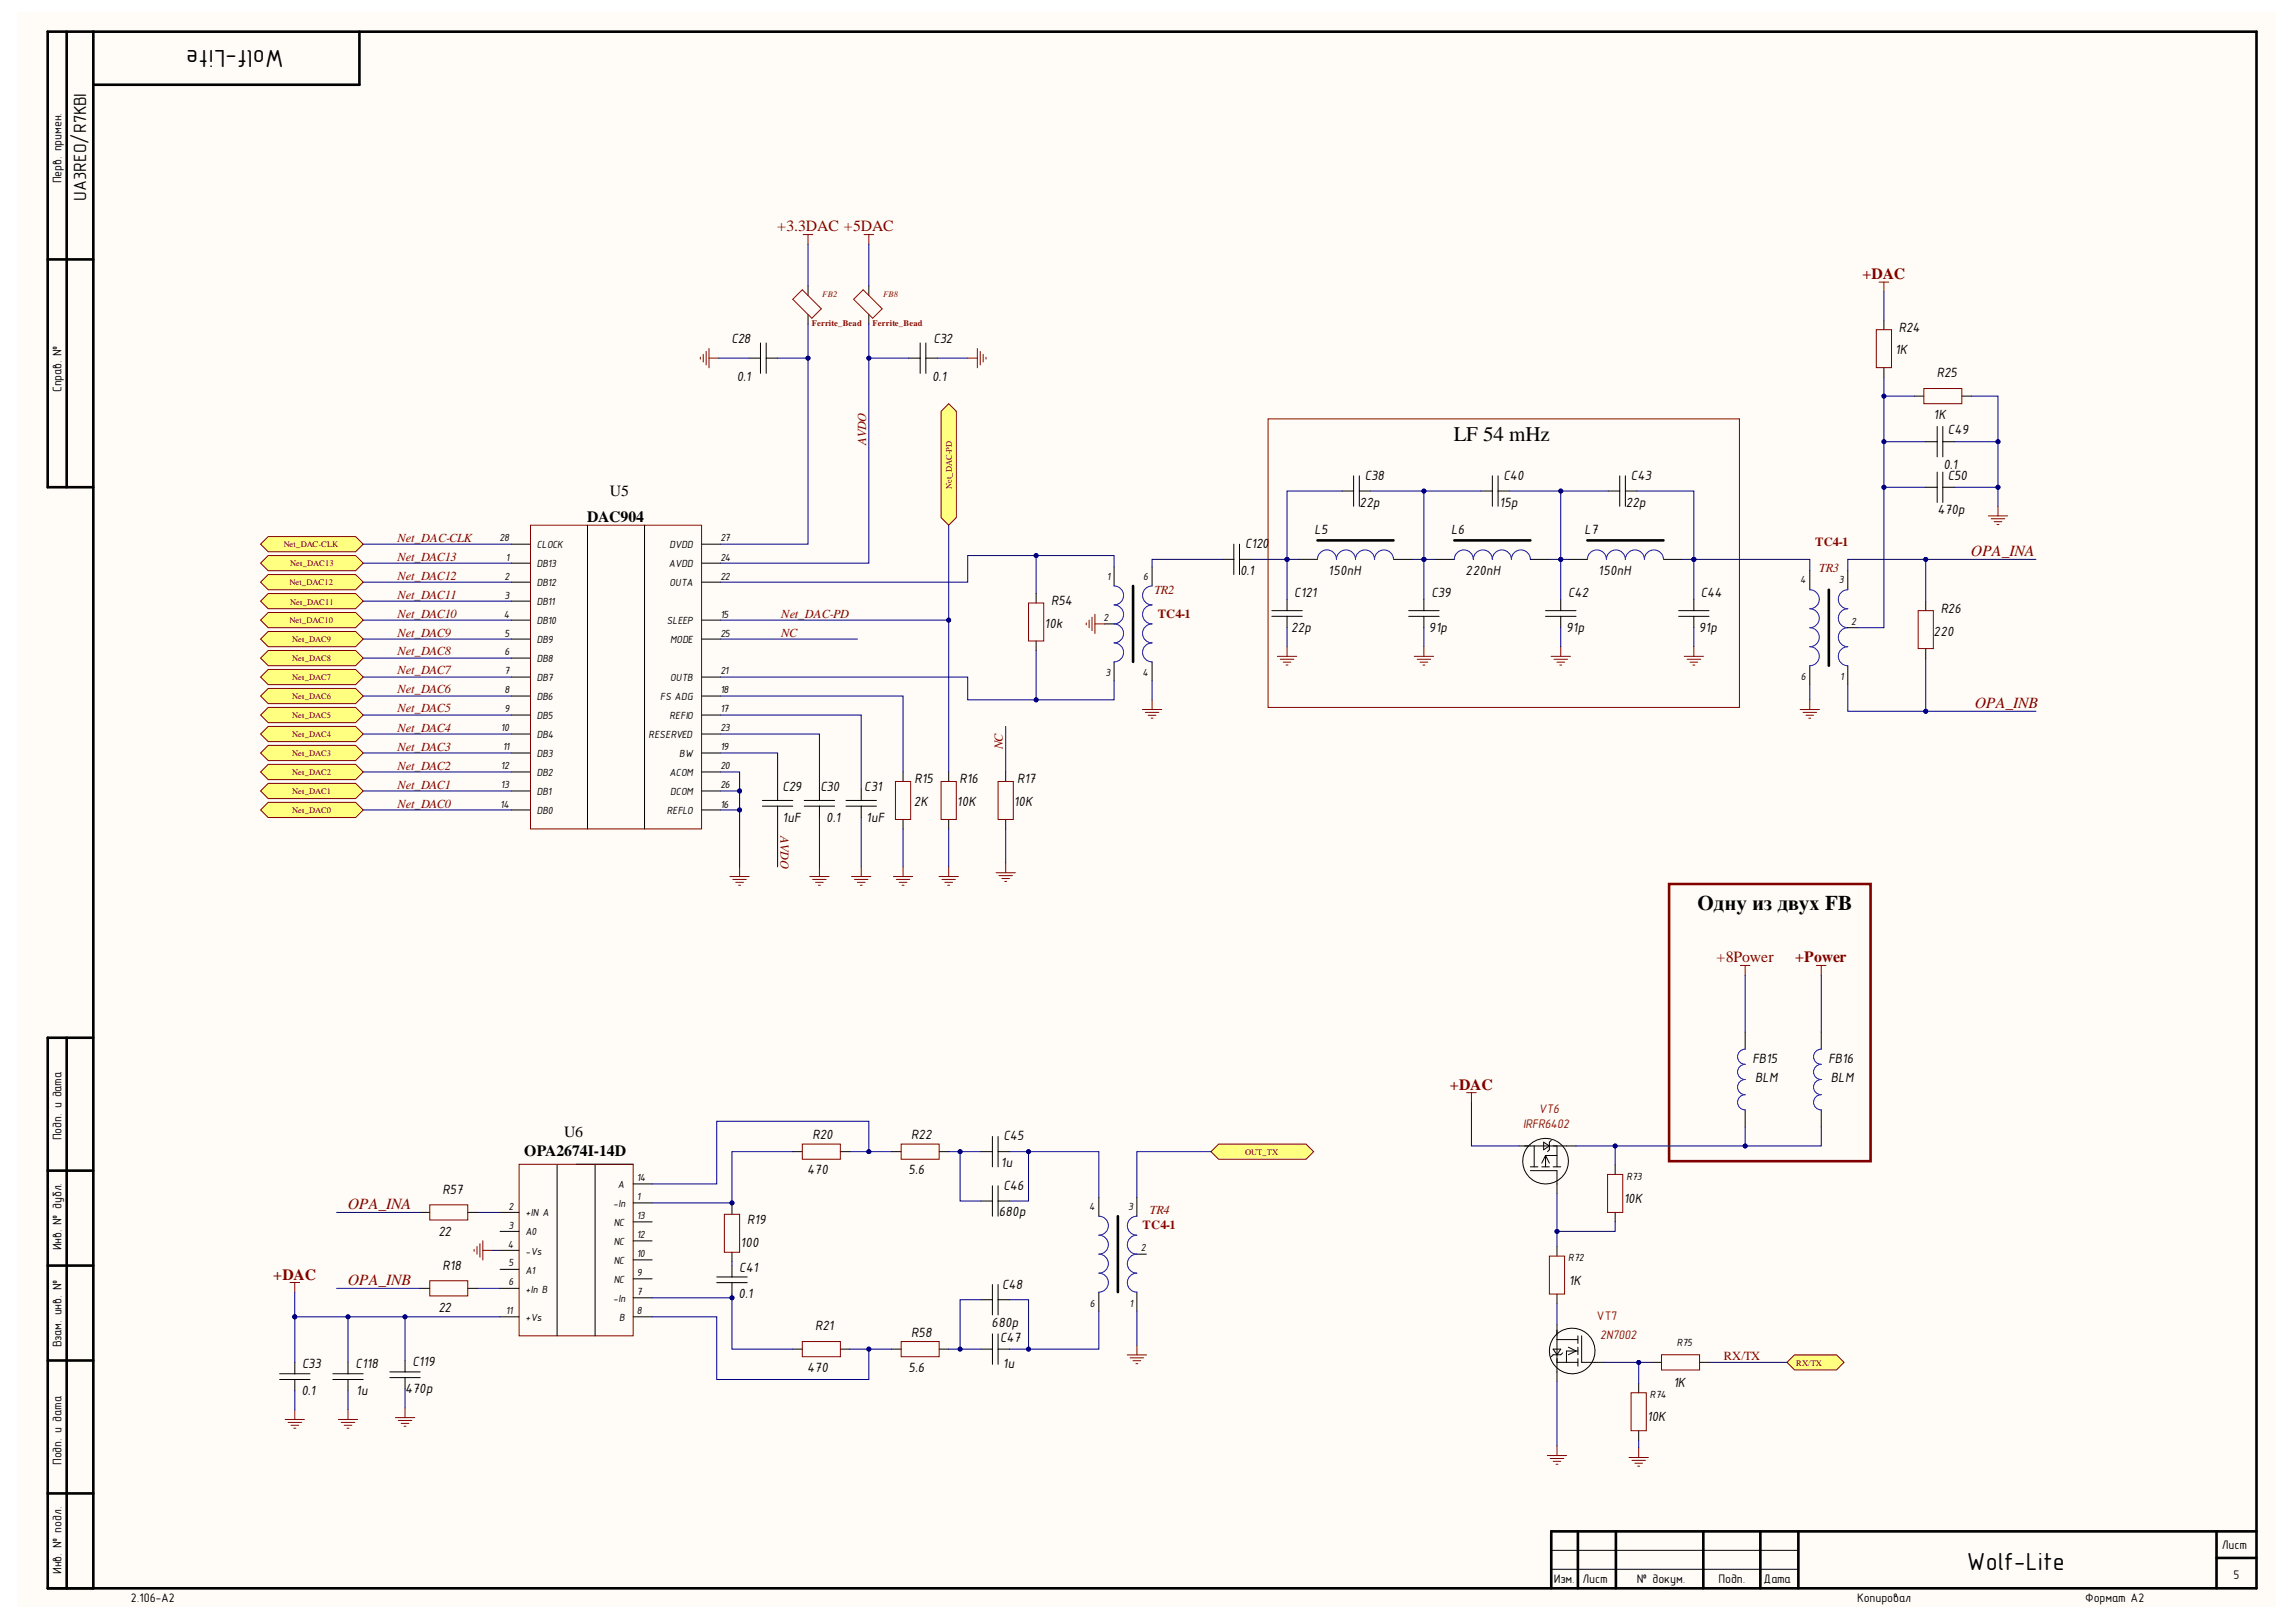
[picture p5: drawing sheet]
<svg xmlns="http://www.w3.org/2000/svg" width="297mm" height="210mm" viewBox="0 0 297 210" stroke-linecap="round" stroke-linejoin="round" font-family="sans-serif">
<defs><g id="words">
<g font-size="3.2">
<text x="36.7" y="6.4" transform="rotate(-180 36.7 6.4)">Wolf-Lite</text>
<text x="254.5" y="203.2">Wolf-Lite</text>
</g>
<g font-size="2.7">
<text x="188.1" y="57.1">LF 54 mHz</text>
<text x="219.6" y="117.8">Одну из двух FB</text>
</g>
<text font-size="2.3" x="11.2" y="26" transform="rotate(-90 11.2 26)">UA3REO/R7KBI</text>
<g font-size="2" fill="#800000">
<text x="100.6" y="29.9">+3.3DAC +5DAC</text>
<text x="240.9" y="36.1">+DAC</text>
<text x="255" y="72">OPA_INA</text>
<text x="255.5" y="91.6">OPA_INB</text>
<text x="222.1" y="124.5">+8Power</text>
<text x="232.2" y="124.5">+Power</text>
<text x="187.6" y="141">+DAC</text>
<text x="45" y="156.5">OPA_INA</text>
<text x="35.3" y="165.6">+DAC</text>
<text x="45" y="166.3">OPA_INB</text>
</g>
<g font-size="2">
<text x="78.9" y="64.1">U5</text>
<text x="75.9" y="67.6">DAC904</text>
<text x="67.8" y="149.6">OPA2674I-14D</text>
<text x="73" y="147.2">U6</text>
</g>
<g font-size="1.9">
<text x="94.6" y="44.4">C28</text>
<text x="120.8" y="44.4">C32</text>
<text x="245.2" y="45.9">1K</text>
<text x="245.7" y="42.9">R24</text>
<text x="95.3" y="49.3">0.1</text>
<text x="120.6" y="49.3">0.1</text>
<text x="250.6" y="48.8">R25</text>
<text x="250.2" y="54.2">1K</text>
<text x="252" y="56.2">C49</text>
<text x="175.9" y="65.6">22p</text>
<text x="176.6" y="62.1">C38</text>
<text x="194" y="65.6">15p</text>
<text x="194.5" y="62.1">C40</text>
<text x="210.3" y="65.6">22p</text>
<text x="211" y="62.1">C43</text>
<text x="251.4" y="60.7">0.1</text>
<text x="252" y="62.1">C50</text>
<text x="161.1" y="71">C120</text>
<text x="170.1" y="69.1">L5</text>
<text x="187.7" y="69.1">L6</text>
<text x="205" y="69.1">L7</text>
<text x="250.7" y="66.5">470p</text>
<text x="160.4" y="74.4">0.1</text>
<text x="167.4" y="77.3">C121</text>
<text x="171.8" y="74.4">150nH</text>
<text x="185.2" y="77.3">C39</text>
<text x="189.6" y="74.4">220nH</text>
<text x="202.9" y="77.3">C42</text>
<text x="206.8" y="74.4">150nH</text>
<text x="220" y="77.3">C44</text>
<text x="135.1" y="81.3">10k</text>
<text x="136" y="78.3">R54</text>
<text x="167" y="81.8">22p</text>
<text x="184.9" y="81.8">91p</text>
<text x="202.6" y="81.8">91p</text>
<text x="219.8" y="81.8">91p</text>
<text x="250.2" y="82.3">220</text>
<text x="251.1" y="79.3">R26</text>
<text x="118.3" y="101.4">R15</text>
<text x="124.1" y="101.4">R16</text>
<text x="131.6" y="101.4">R17</text>
<text x="101.2" y="102.4">C29</text>
<text x="101.2" y="106.4">1uF</text>
<text x="106.1" y="102.4">C30</text>
<text x="106.9" y="106.4">0.1</text>
<text x="111.8" y="102.4">C31</text>
<text x="112.1" y="106.4">1uF</text>
<text x="118.2" y="104.3">2K</text>
<text x="123.8" y="104.3">10K</text>
<text x="131.2" y="104.3">10K</text>
<text x="226.7" y="137.5">FB15</text>
<text x="236.5" y="137.5">FB16</text>
<text x="227.1" y="140">BLM</text>
<text x="236.9" y="140">BLM</text>
<text x="105.1" y="147.4">R20</text>
<text x="117.9" y="147.4">R22</text>
<text x="129.8" y="147.6">C45</text>
<text x="57.3" y="154.5">R57</text>
<text x="104.4" y="152">470</text>
<text x="117.5" y="152">5.6</text>
<text x="129.5" y="151.1">1u</text>
<text x="129.8" y="154">C46</text>
<text x="210.1" y="155.7">10K</text>
<text x="56.7" y="159.9">22</text>
<text x="95.8" y="161.4">100</text>
<text x="96.7" y="158.4">R19</text>
<text x="129.2" y="157.4">680p</text>
<text x="57.3" y="164.3">R18</text>
<text x="95.6" y="167.9">0.1</text>
<text x="95.6" y="164.6">C41</text>
<text x="129.6" y="166.8">C48</text>
<text x="203" y="166.3">1K</text>
<text x="56.7" y="169.7">22</text>
<text x="105.5" y="172.2">R21</text>
<text x="117.9" y="173">R58</text>
<text x="128.3" y="171.7">680p</text>
<text x="129.4" y="173.6">C47</text>
<text x="39.1" y="177.1">C33</text>
<text x="46" y="177.1">C118</text>
<text x="53.4" y="176.8">C119</text>
<text x="104.4" y="177.6">470</text>
<text x="117.5" y="177.6">5.6</text>
<text x="129.7" y="177.1">1u</text>
<text x="216.5" y="179.5">1K</text>
<text x="39" y="180.5">0.1</text>
<text x="46.1" y="180.5">1u</text>
<text x="52.4" y="180.3">470p</text>
<text x="213.1" y="183.9">10K</text>
</g>
<g font-size="1.6">
<text x="7.9" y="23.7" transform="rotate(-90 7.9 23.7)">Перв. примен.</text>
<text x="7.9" y="50.8" transform="rotate(-90 7.9 50.8)">Справ. №</text>
<text x="7.9" y="147.6" transform="rotate(-90 7.9 147.6)">Подп. и дата</text>
<text x="7.9" y="161.8" transform="rotate(-90 7.9 161.8)">Инв. № дубл.</text>
<text x="7.9" y="174.4" transform="rotate(-90 7.9 174.4)">Взам. инв. №</text>
<text x="7.9" y="189.6" transform="rotate(-90 7.9 189.6)">Подп. и дата</text>
<text x="7.9" y="203.7" transform="rotate(-90 7.9 203.7)">Инв. № подл.</text>
<text x="287.4" y="200.5">Лист</text>
<text x="16.9" y="207.3">2.106-A2</text>
<text x="201" y="204.9">Изм.</text>
<text x="204.7" y="204.9">Лист</text>
<text x="211.8" y="204.9">№ докум.</text>
<text x="222.3" y="204.9">Подп.</text>
<text x="228.2" y="204.9">Дата</text>
<text x="240.3" y="207.3">Копировал</text>
<text x="269.8" y="207.3">Формат А2</text>
<text x="289" y="204.4">5</text>
</g>
<g font-size="1.6" fill="#800000">
<text x="112.1" y="57.6" transform="rotate(-90 112.1 57.6)">AVDO</text>
<text x="51.4" y="70.1">Net_DAC-CLK</text>
<text x="51.4" y="77.5">Net_DAC11</text>
<text x="51.4" y="75">Net_DAC12</text>
<text x="51.4" y="72.6">Net_DAC13</text>
<text x="51.4" y="82.4">Net_DAC9</text>
<text x="51.4" y="79.9">Net_DAC10</text>
<text x="101.1" y="79.9">Net_DAC-PD</text>
<text x="101.1" y="82.4">NC</text>
<text x="51.4" y="89.7">Net_DAC6</text>
<text x="51.4" y="87.3">Net_DAC7</text>
<text x="51.4" y="84.8">Net_DAC8</text>
<text x="51.4" y="94.7">Net_DAC4</text>
<text x="51.4" y="92.2">Net_DAC5</text>
<text x="51.4" y="99.6">Net_DAC2</text>
<text x="51.4" y="97.2">Net_DAC3</text>
<text x="129.7" y="97" transform="rotate(-90 129.7 97)">NC</text>
<text x="51.4" y="104.5">Net_DAC0</text>
<text x="51.4" y="102.1">Net_DAC1</text>
<text x="101" y="108.2" transform="rotate(90 101 108.2)">AVDO</text>
<text x="223" y="176">RX/TX</text>
</g>
<g font-size="1.6" fill="#980000">
<text x="234.8" y="70.6">TC4-1</text>
<text x="149.3" y="76.9">TR2</text>
<text x="235.4" y="74">TR3</text>
<text x="149.8" y="79.9">TC4-1</text>
<text x="197" y="146">IRFR6402</text>
<text x="199.1" y="144">VT6</text>
<text x="147.8" y="159">TC4-1</text>
<text x="148.8" y="157.1">TR4</text>
<text x="206.6" y="170.8">VT7</text>
<text x="207" y="173.3">2N7002</text>
</g>
<g font-size="1.5">
<text x="64.6" y="70">28</text>
<text x="69.4" y="71">CLOCK</text>
<text x="86.6" y="71">DVDD</text>
<text x="93.2" y="70">27</text>
<text x="65.3" y="75">2</text>
<text x="65.3" y="77.5">3</text>
<text x="65.5" y="72.6">1</text>
<text x="69.4" y="73.4">DB13</text>
<text x="69.4" y="75.9">DB12</text>
<text x="86.5" y="73.4">AVDD</text>
<text x="86.6" y="75.9">OUTA</text>
<text x="93.2" y="72.6">24</text>
<text x="93.2" y="75">22</text>
<text x="143.2" y="75">1</text>
<text x="147.9" y="75">6</text>
<text x="232.9" y="75.4">4</text>
<text x="237.9" y="75.4">3</text>
<text x="65.2" y="79.9">4</text>
<text x="65.3" y="82.4">5</text>
<text x="69.4" y="78.3">DB11</text>
<text x="69.4" y="80.8">DB10</text>
<text x="69.4" y="83.2">DB9</text>
<text x="86.3" y="80.8">SLEEP</text>
<text x="86.7" y="83.2">MODE</text>
<text x="93.2" y="82.4">25</text>
<text x="93.2" y="79.9">15</text>
<text x="142.8" y="80.4">2</text>
<text x="239.5" y="80.9">2</text>
<text x="65.3" y="84.8">6</text>
<text x="65.3" y="87.3">7</text>
<text x="65.3" y="89.7">8</text>
<text x="69.4" y="85.7">DB8</text>
<text x="69.4" y="88.1">DB7</text>
<text x="86.7" y="88.1">OUTB</text>
<text x="93.2" y="87.3">21</text>
<text x="93.2" y="89.7">18</text>
<text x="143" y="87.5">3</text>
<text x="147.8" y="87.5">4</text>
<text x="233" y="88">6</text>
<text x="238.1" y="88">1</text>
<text x="64.8" y="94.6">10</text>
<text x="65.3" y="92.2">9</text>
<text x="69.4" y="90.6">DB6</text>
<text x="69.4" y="93">DB5</text>
<text x="69.4" y="95.5">DB4</text>
<text x="83.9" y="95.5">RESERVED</text>
<text x="85.4" y="90.6">FS ADG</text>
<text x="86.6" y="93">REFIO</text>
<text x="93.2" y="94.6">23</text>
<text x="93.2" y="92.2">17</text>
<text x="64.8" y="99.5">12</text>
<text x="64.8" y="102">13</text>
<text x="65" y="97.1">11</text>
<text x="69.4" y="98">DB3</text>
<text x="69.4" y="100.4">DB2</text>
<text x="86.6" y="100.4">ACOM</text>
<text x="87.9" y="98">BW</text>
<text x="93.2" y="102">26</text>
<text x="93.2" y="99.5">20</text>
<text x="93.2" y="97.1">19</text>
<text x="64.7" y="104.5">14</text>
<text x="69.4" y="102.9">DB1</text>
<text x="69.4" y="105.3">DB0</text>
<text x="86.3" y="105.3">REFLO</text>
<text x="86.7" y="102.9">DCOM</text>
<text x="93.2" y="104.5">16</text>
<text x="79.9" y="153.8">A</text>
<text x="82.4" y="152.8">14</text>
<text x="82.4" y="155.3">1</text>
<text x="210.4" y="152.7">R73</text>
<text x="65.7" y="161.4">4</text>
<text x="65.8" y="156.5">2</text>
<text x="65.8" y="159">3</text>
<text x="68" y="157.4">+IN A</text>
<text x="68" y="159.8">A0</text>
<text x="79.3" y="156.2">-In</text>
<text x="79.4" y="161.1">NC</text>
<text x="79.4" y="158.7">NC</text>
<text x="82.4" y="160.3">12</text>
<text x="82.4" y="157.8">13</text>
<text x="140.9" y="156.5">4</text>
<text x="146" y="156.5">3</text>
<text x="147.6" y="162">2</text>
<text x="65.8" y="163.9">5</text>
<text x="65.8" y="166.3">6</text>
<text x="68" y="162.4">-Vs</text>
<text x="68" y="164.8">A1</text>
<text x="68" y="167.3">+In B</text>
<text x="79.4" y="166">NC</text>
<text x="79.4" y="163.6">NC</text>
<text x="82.4" y="167.6">7</text>
<text x="82.4" y="165.2">9</text>
<text x="82.4" y="162.7">10</text>
<text x="202.9" y="163.2">R72</text>
<text x="65.5" y="170.1">11</text>
<text x="68" y="170.9">+Vs</text>
<text x="79.3" y="168.5">-In</text>
<text x="80.1" y="170.9">B</text>
<text x="82.4" y="170.1">8</text>
<text x="141" y="169.1">6</text>
<text x="146.1" y="169.1">1</text>
<text x="216.9" y="174.2">R75</text>
<text x="213.4" y="180.9">R74</text>
</g>
<g font-size="1.1" fill="#980000">
<text x="106.4" y="38.4">FB2</text>
<text x="114.3" y="38.4">FB8</text>
<text x="105" y="42.2">Ferrite_Bead</text>
<text x="112.9" y="42.2">Ferrite_Bead</text>
</g>
<g font-size="1.1" fill="#800000">
<text x="123.1" y="63.3" transform="rotate(-90 123.1 63.3)">Net_DAC-PD</text>
<text x="36.7" y="70.8">Net_DAC-CLK</text>
<text x="37.5" y="75.7">Net_DAC12</text>
<text x="37.5" y="73.2">Net_DAC13</text>
<text x="37.5" y="80.7">Net_DAC10</text>
<text x="37.5" y="78.2">Net_DAC11</text>
<text x="37.8" y="83.1">Net_DAC9</text>
<text x="37.8" y="88">Net_DAC7</text>
<text x="37.8" y="85.6">Net_DAC8</text>
<text x="37.8" y="95.4">Net_DAC4</text>
<text x="37.8" y="92.9">Net_DAC5</text>
<text x="37.8" y="90.5">Net_DAC6</text>
<text x="37.8" y="100.3">Net_DAC2</text>
<text x="37.8" y="97.8">Net_DAC3</text>
<text x="37.8" y="105.2">Net_DAC0</text>
<text x="37.8" y="102.7">Net_DAC1</text>
<text x="161.1" y="149.4">OUT_TX</text>
<text x="232.4" y="176.7">RX/TX</text>
</g>
</g></defs>
<g fill="#fffcf8">
<path d="M2.2 1.6h292.2v206.4h-292.2z" fill-rule="evenodd"/>
<path d="M2.2 1.6h292.2v206.4h-292.2z" fill-rule="evenodd"/>
</g>
<g fill="none" stroke="#000" stroke-width=".34">
<path d="M8.6 4.1v59M12.1 4.1v201.4M46.5 4.1v6.9h-34.4M6.2 33.6h5.9M12.1 63.1h-5.9v-59h285.7v201.4h-285.7v-71.2h5.9M146.6 75.8v9.9M170.4 69.9h9.9M188.2 69.9h9.8M205.4 69.9h9.8M8.6 134.3v71.2M6.2 151.5h5.9M6.2 163.8h5.9"/>
<path d="M6.2 176.1h5.9M6.2 193.3h5.9M204.1 198.2v7.3M209.1 198.2v7.3M220.4 198.2v7.3M227.7 198.2v7.3M232.7 198.2v7.3M286.8 198.2v7.3M291.9 198.2h-91.2v7.3M286.8 201.6h5.1"/>
</g>
<g fill="none" stroke="#000" stroke-width=".13">
<path d="M104.5 37v1.2M112.4 37v1.2M96.9 46.3h1.5M98.4 44.4v3.9M99.1 46.3h1.5M99.1 44.4v3.9M104.5 40.7v1.2M112.4 40.7v1.2M117.6 46.3h1.4M119 44.4v3.9M119.8 44.4v3.9M119.8 46.3h1.5"/>
<path d="M66.2 72.9h2.4M66.2 70.4h2.4M66.2 75.3h2.4M66.2 77.8h2.4M76 68v39.3M83.4 68v39.3M90.8 72.9h2.4M90.8 70.4h2.4M90.8 75.3h2.4M134 76.8v1.2M144.1 73.4v2.4M149 73.4v2.4"/>
<path d="M158.1 72.4h1.5M159.6 70.4v4M160.4 70.4v4M160.4 72.4h1.4M164.5 79.8h4M164.5 79h4M166.5 77.5v1.5M166.5 79.8v1.4M168 72.4h2.4M173.6 63.5h1.5M175.1 61.6v3.9M175.9 61.6v3.9"/>
<path d="M175.9 63.5h1.4M180.3 72.4h2.4M182.2 79.8h4M182.2 79h4M184.2 77.5v1.5M184.2 79.8v1.4M185.7 72.4h2.5M191.6 63.5h1.5M193.1 61.6v3.9M193.8 63.5h1.5M193.8 61.6v3.9M198 72.4h2.4"/>
<path d="M200 79.8h3.9M200 79h3.9M201.9 77.5v1.5M201.9 79.8v1.4M202.9 72.4h2.5M208.1 63.5h1.4M209.5 61.6v3.9M210.3 63.5h1.5M210.3 61.6v3.9M215.2 72.4h2.5M217.2 79.8h3.9M217.2 79h3.9"/>
<path d="M219.1 77.5v1.5M219.1 79.8v1.4M66.2 82.7h2.4M66.2 95h2.4M66.2 87.6h2.4M66.2 99.9h2.4M66.2 97.4h2.4M66.2 90.1h2.4M66.2 92.5h2.4M66.2 80.2h2.4M66.2 85.2h2.4M90.8 82.7h2.4"/>
<path d="M90.8 95h2.4M90.8 87.6h2.4M90.8 99.9h2.4M90.8 97.4h2.4M90.8 90.1h2.4M90.8 92.5h2.4M90.8 80.2h2.4M116.8 99.9v1.2M134 83v1.2M142.9 80.7h1.2M144.1 85.7v2.4M149 85.7v2.4"/>
<path d="M66.2 102.4h2.4M66.2 104.8h2.4M90.8 102.4h2.4M90.8 104.8h2.4M98.6 103.6h4M98.6 104.3h4M100.6 102.1v1.5M100.6 104.3v1.5M104 103.6h4M104 104.3h4M106 102.1v1.5M106 104.3v1.5"/>
<path d="M109.5 103.6h3.9M109.5 104.3h3.9M111.4 102.1v1.5M111.4 104.3v1.5M116.8 106v1.3M200.7 203.1h32M200.7 200.6h32"/>
</g>
<path d="M144.1 75.8a1.23 1.23 0 0 1 1.3 1.3 1.23 1.23 0 0 1-1.3 1.2 1.23 1.23 0 0 1 1.3 1.2 1.23 1.23 0 0 1-1.3 1.2 1.23 1.23 0 0 1 1.3 1.3 1.23 1.23 0 0 1-1.3 1.2 1.23 1.23 0 0 1 1.3 1.2 1.23 1.23 0 0 1-1.3 1.3M149 75.8a1.23 1.23 0 0 0-1.2 1.3 1.23 1.23 0 0 0 1.2 1.2 1.23 1.23 0 0 0-1.2 1.2 1.23 1.23 0 0 0 1.2 1.2 1.23 1.23 0 0 0-1.2 1.3 1.23 1.23 0 0 0 1.2 1.2 1.23 1.23 0 0 0-1.2 1.2 1.23 1.23 0 0 0 1.2 1.3M170.4 72.4a1.23 1.23 0 0 1 1.3-1.2 1.23 1.23 0 0 1 1.2 1.2 1.23 1.23 0 0 1 1.2-1.2 1.23 1.23 0 0 1 1.3 1.2 1.23 1.23 0 0 1 1.2-1.2 1.23 1.23 0 0 1 1.2 1.2 1.23 1.23 0 0 1 1.3-1.2 1.23 1.23 0 0 1 1.2 1.2M188.2 72.4a1.23 1.23 0 0 1 1.2-1.2 1.23 1.23 0 0 1 1.2 1.2 1.23 1.23 0 0 1 1.2-1.2 1.23 1.23 0 0 1 1.3 1.2 1.23 1.23 0 0 1 1.2-1.2 1.23 1.23 0 0 1 1.2 1.2 1.23 1.23 0 0 1 1.3-1.2 1.23 1.23 0 0 1 1.2 1.2M205.4 72.4a1.23 1.23 0 0 1 1.2-1.2 1.23 1.23 0 0 1 1.2 1.2 1.23 1.23 0 0 1 1.3-1.2 1.23 1.23 0 0 1 1.2 1.2 1.23 1.23 0 0 1 1.2-1.2 1.23 1.23 0 0 1 1.2 1.2 1.23 1.23 0 0 1 1.3-1.2 1.23 1.23 0 0 1 1.2 1.2" fill="none" stroke="#00f" stroke-width=".13"/>
<g fill="none" stroke="#800000" stroke-width=".13">
<path d="M103.9 30.4h1.3M104.5 30.4v1.2M111.8 30.4h1.2M112.4 30.4v1.2M90.6 46.2v.3M91 45.8v1M91.4 45.5v1.7M91.7 46.3h1.3M91.7 45.1v2.5M125.2 46.3h1.2M126.4 45.1v2.5M126.8 45.5v1.7"/>
<path d="M127.2 45.8v1M127.6 46.2v.3M164.1 54.2h60.9v37.3h-60.9zM68.6 68h22.2v39.3h-22.2zM133.1 78h1.9v5h-1.9zM141.3 79.9v1.7M141.7 79.5v2.5M140.5 80.6v.3M140.9 80.2v1M141.7 80.7h1.2M147.8 91.8h2.5M148.2 92.2h1.7"/>
<path d="M148.5 92.6h1M148.9 92.9h.3M149 90.6v1.2M165.3 84.9h2.5M165.6 85.3h1.8M166 85.7h1M166.4 86.1h.2M166.5 83.7v1.2M183 84.9h2.5M183.3 85.3h1.8M183.7 85.7h1M184.1 86.1h.2"/>
<path d="M184.2 83.7v1.2M200.7 84.9h2.5M201.1 85.3h1.7M201.4 85.7h1M201.8 86.1h.2M201.9 83.7v1.2M217.9 84.9h2.5M218.3 85.3h1.7M218.6 85.7h1M219 86.1h.3M219.1 83.7v1.2M94.4 113.4h2.5"/>
<path d="M94.8 113.8h1.8M95.2 114.2h1M95.6 114.6h.2M95.7 112.2v1.2M104.8 113.4h2.5M105.1 113.8h1.8M105.5 114.2h1M105.9 114.6h.2M106 112.2v1.2M110.2 113.4h2.5M110.5 113.8h1.8M110.9 114.2h1"/>
<path d="M111.3 114.6h.2M111.4 112.2v1.2M115.6 113.4h2.5M115.8 101.1h2v4.9h-2zM116 113.8h1.7M116.3 114.2h1M116.7 114.6h.3M116.8 112.2v1.2"/>
</g>
<path d="M102.6 38.7l1.2-1.2 2.5 2.5-1.3 1.2zM110.4 38.7l1.3-1.2 2.4 2.5-1.2 1.2z" fill="none" stroke="#980000" stroke-width=".13"/>
<path d="M33.7 70.4l1-1h11.3l1 1-1 1h-11.3z" fill-rule="evenodd" fill="#ffff80"/>
<path d="M33.7 70.4l1-1h11.3l1 1-1 1h-11.3z" fill="none" stroke="#800000" stroke-width=".13"/>
<path d="M33.7 104.8l1-1h11.3l1 1-1 1h-11.3z" fill-rule="evenodd" fill="#ffff80"/>
<path d="M33.7 104.8l1-1h11.3l1 1-1 1h-11.3z" fill="none" stroke="#800000" stroke-width=".13"/>
<path d="M33.7 102.4l1-1h11.3l1 1-1 .9h-11.3z" fill-rule="evenodd" fill="#ffff80"/>
<path d="M33.7 102.4l1-1h11.3l1 1-1 .9h-11.3z" fill="none" stroke="#800000" stroke-width=".13"/>
<path d="M33.7 99.9l1-1h11.3l1 1-1 1h-11.3z" fill-rule="evenodd" fill="#ffff80"/>
<path d="M33.7 99.9l1-1h11.3l1 1-1 1h-11.3z" fill="none" stroke="#800000" stroke-width=".13"/>
<path d="M33.7 97.4l1-.9h11.3l1 .9-1 1h-11.3z" fill-rule="evenodd" fill="#ffff80"/>
<path d="M33.7 97.4l1-.9h11.3l1 .9-1 1h-11.3z" fill="none" stroke="#800000" stroke-width=".13"/>
<path d="M33.7 95l1-1h11.3l1 1-1 1h-11.3z" fill-rule="evenodd" fill="#ffff80"/>
<path d="M33.7 95l1-1h11.3l1 1-1 1h-11.3z" fill="none" stroke="#800000" stroke-width=".13"/>
<path d="M34.7 91.5h11.3l1 1-1 1h-11.3l-1-1z" fill-rule="evenodd" fill="#ffff80"/>
<path d="M34.7 91.5h11.3l1 1-1 1h-11.3l-1-1z" fill="none" stroke="#800000" stroke-width=".13"/>
<path d="M33.7 90.1l1-1h11.3l1 1-1 1h-11.3z" fill-rule="evenodd" fill="#ffff80"/>
<path d="M33.7 90.1l1-1h11.3l1 1-1 1h-11.3z" fill="none" stroke="#800000" stroke-width=".13"/>
<path d="M33.7 87.6l1-1h11.3l1 1-1 1h-11.3z" fill-rule="evenodd" fill="#ffff80"/>
<path d="M33.7 87.6l1-1h11.3l1 1-1 1h-11.3z" fill="none" stroke="#800000" stroke-width=".13"/>
<path d="M33.7 85.2l1-1h11.3l1 1-1 .9h-11.3z" fill-rule="evenodd" fill="#ffff80"/>
<path d="M33.7 85.2l1-1h11.3l1 1-1 .9h-11.3z" fill="none" stroke="#800000" stroke-width=".13"/>
<path d="M33.7 82.7l1-1h11.3l1 1-1 1h-11.3z" fill-rule="evenodd" fill="#ffff80"/>
<path d="M33.7 82.7l1-1h11.3l1 1-1 1h-11.3z" fill="none" stroke="#800000" stroke-width=".13"/>
<path d="M33.7 80.2l1-.9h11.3l1 .9-1 1h-11.3z" fill-rule="evenodd" fill="#ffff80"/>
<path d="M33.7 80.2l1-.9h11.3l1 .9-1 1h-11.3z" fill="none" stroke="#800000" stroke-width=".13"/>
<path d="M33.7 77.8l1-1h11.3l1 1-1 1h-11.3z" fill-rule="evenodd" fill="#ffff80"/>
<path d="M33.7 77.8l1-1h11.3l1 1-1 1h-11.3z" fill="none" stroke="#800000" stroke-width=".13"/>
<path d="M33.7 75.3l1-.9h11.3l1 .9-1 1h-11.3z" fill-rule="evenodd" fill="#ffff80"/>
<path d="M33.7 75.3l1-.9h11.3l1 .9-1 1h-11.3z" fill="none" stroke="#800000" stroke-width=".13"/>
<path d="M33.7 72.9l1-1h11.3l1 1-1 1h-11.3z" fill-rule="evenodd" fill="#ffff80"/>
<g fill="none" stroke="#800000" stroke-width=".13">
<path d="M242.7 42.7h2v4.9h-2zM248.9 50.3h4.9v1.9h-4.9zM33.7 72.9l1-1h11.3l1 1-1 1h-11.3zM248.2 79h1.9v4.9h-1.9zM257.2 66.8h2.5M257.6 67.1h1.8M258 67.5h1M258.4 67.9h.2M258.5 65.5v1.3M232.9 91.8h2.5M233.3 92.2h1.7M233.6 92.6h1"/>
<path d="M234 92.9h.3M234.1 90.6v1.2M235 124.9h1.2M235.6 124.9v1.3M55.6 155.9h4.9v2h-4.9zM67.2 150.7h14.7v22.2h-14.7zM93.7 157.1h2v5h-2zM103.8 148.1h4.9v1.9h-4.9zM116.6 148.1h4.9v1.9h-4.9zM55.6 165.7h4.9v2h-4.9zM61.3 161.7v.2M61.7 161.3v1"/>
<path d="M62.1 160.9v1.8M62.5 160.6v2.5M62.5 161.8h1.2M103.8 173.6h4.9v2h-4.9zM116.6 173.6h4.9v2h-4.9zM145.8 175.3h2.5M146.2 175.7h1.8M146.6 176.1h1M147 176.5h.2M147.1 174.1v1.2M36.9 183.7h2.5M37.3 184.1h1.7"/>
<path d="M37.6 184.4h1M38 184.8h.3M38.1 182.4v1.3M43.8 183.7h2.5M44.1 184.1h1.8M44.5 184.4h1M44.9 184.8h.2M45 182.4v1.3M51.2 183.5h2.4M51.5 183.8h1.8M51.9 184.2h1M52.3 184.6h.2"/>
<path d="M52.4 182.2v1.3"/>
</g>
<g fill="none" stroke="#000" stroke-width=".13">
<path d="M243.7 41.4v1.3M243.7 47.6v1.2M247.7 51.3h1.2M249.1 57.2h1.5M250.6 55.2v3.9M251.3 55.2v3.9M251.3 57.2h1.5M253.8 51.3h1.2M234.1 73.9v2.4M239.1 73.9v2.4M249.1 77.8v1.2M249.1 63.1h1.5"/>
<path d="M250.6 61.1v3.9M251.3 61.1v3.9M251.3 63.1h1.5M234.1 86.2v2.4M239.1 86.2v2.4M239.1 81.2h1.2M249.1 83.9v1.3M54.4 156.9h1.2M60.5 156.9h1.2M64.7 156.9h2.5M64.7 159.4h2.5M72.1 150.8v22.1"/>
<path d="M74.5 150.7h7.4M77 150.8v22.1M81.9 158.1h2.5M81.9 153.2h2.5M81.9 155.7h2.5M94.7 155.9v1.2M102.6 149h1.2M108.7 149h1.2M115.4 149h1.2M121.5 149h1.2M126.9 149h1.5M126.9 155.4h1.5"/>
<path d="M128.4 147.1v3.9M128.4 153.5v3.9M129.1 149h1.5M129.1 147.1v3.9M129.1 153.5v3.9M129.1 155.4h1.5M142.2 154.9v2.5M147.1 154.9v2.5M36.2 177.8h3.9M36.2 178.5h3.9M38.1 176.3v1.5M38.1 178.5v1.5"/>
<path d="M43.1 177.8h3.9M43.1 178.5h3.9M45 176.3v1.5M45 178.5v1.5M50.4 177.5h4M50.4 178.3h4M52.4 176.1v1.4M52.4 178.3v1.4M54.4 166.7h1.2M60.5 166.7h1.2M64.7 166.7h2.5M64.7 170.4h2.5"/>
<path d="M64.7 161.8h2.5M64.7 164.3h2.5M81.9 167.9h2.5M81.9 170.4h2.5M81.9 165.5h2.5M81.9 163h2.5M81.9 160.6h2.5M92.7 165.3h4M92.7 166h4M94.7 162.1v1.2M94.7 163.8v1.5M94.7 166v1.5"/>
<path d="M102.6 174.6h1.2M108.7 174.6h1.2M115.4 174.6h1.2M121.5 174.6h1.2M126.9 174.6h1.5M126.9 168.2h1.5M128.4 166.2v4M128.4 172.6v4M129.1 174.6h1.5M129.1 166.2v4M129.1 172.6v4M129.1 168.2h1.5"/>
<path d="M142.2 167.2v2.5M147.1 167.2v2.5M147.1 162.3h1.2"/>
</g>
<path d="M234.1 76.3a1.23 1.23 0 0 1 1.3 1.3 1.23 1.23 0 0 1-1.3 1.2 1.22 1.22 0 0 1 1.3 1.2 1.22 1.22 0 0 1-1.3 1.2 1.23 1.23 0 0 1 1.3 1.3 1.23 1.23 0 0 1-1.3 1.2 1.23 1.23 0 0 1 1.3 1.2 1.23 1.23 0 0 1-1.3 1.3M239.1 76.3a1.23 1.23 0 0 0-1.3 1.3 1.23 1.23 0 0 0 1.3 1.2 1.22 1.22 0 0 0-1.3 1.2 1.22 1.22 0 0 0 1.3 1.2 1.23 1.23 0 0 0-1.3 1.3 1.23 1.23 0 0 0 1.3 1.2 1.23 1.23 0 0 0-1.3 1.2 1.23 1.23 0 0 0 1.3 1.3M142.2 157.4a1.23 1.23 0 0 1 1.2 1.2 1.23 1.23 0 0 1-1.2 1.2M142.2 159.8a1.23 1.23 0 0 1 1.2 1.3 1.23 1.23 0 0 1-1.2 1.2M147.1 157.4a1.23 1.23 0 0 0-1.3 1.2 1.23 1.23 0 0 0 1.3 1.2 1.23 1.23 0 0 0-1.3 1.3 1.23 1.23 0 0 0 1.3 1.2 1.23 1.23 0 0 0-1.3 1.2 1.23 1.23 0 0 0 1.3 1.3 1.23 1.23 0 0 0-1.3 1.2 1.23 1.23 0 0 0 1.3 1.2M142.2 162.3a1.23 1.23 0 0 1 1.2 1.2 1.23 1.23 0 0 1-1.2 1.3M142.2 164.8a1.23 1.23 0 0 1 1.2 1.2 1.23 1.23 0 0 1-1.2 1.2" fill="none" stroke="#00f" stroke-width=".13"/>
<path d="M236.6 76.3v9.9M144.6 157.4v9.8" fill="none" stroke="#000" stroke-width=".34"/>
<path d="M156.7 149l1-.9h11.3l1 .9-1 1h-11.3z" fill-rule="evenodd" fill="#ffff80"/>
<path d="M121.5 113.4h2.5M121.8 101.1h1.9v4.9h-1.9zM121.9 113.8h1.7M122.2 114.2h1M122.6 114.6h.3M122.7 112.2v1.2M156.7 149l1-.9h11.3l1 .9-1 1h-11.3z" fill="none" stroke="#800000" stroke-width=".13"/>
<path d="M122.7 99.9v1.2M122.7 106v1.3" fill="none" stroke="#000" stroke-width=".13"/>
<path d="M121.8 53.2l.9-1 1 1v13.8l-1 1-.9-1z" fill-rule="evenodd" fill="#ffff80"/>
<g fill="none" stroke="#800000" stroke-width=".13">
<path d="M243.1 36.5h1.2M243.7 36.5v1.3M121.8 53.2l.9-1 1 1v13.8l-1 1-.9-1zM128.9 112.9h2.5M129.1 101.1h2v4.9h-2zM129.2 113.3h1.8M129.6 113.7h1M130 114.1h.2M130.1 111.7v1.2M225.2 124.9h1.2M225.8 124.9v1.3M208 152h1.9v4.9h-1.9z"/>
<path d="M37.5 166h1.3M38.1 166v1.2"/>
</g>
<g fill="none" stroke="#000" stroke-width=".13">
<path d="M130.1 99.9v1.2M130.1 106v1.3M225.8 133.6v2.2M235.6 133.6v2.2M196.5 148.3h7.4M198 151.5h3.4v2.9M198 151h1M198.5 148.3v2.7M199.5 151h.9M199.7 147.8l.7 .5-.7 .5zM200 149.5l-.5 1M200 149.5l.4 1"/>
<path d="M200 149.5v1.5M200 149.5h1.4M200.7 147.6l-.3 .2v1l-.2 .2M200.9 151h1M201.3 147.7a2.95 2.95 0 0 0-4.3 2.5 2.95 2.95 0 0 0 4.1 2.8 2.95 2.95 0 0 0 .9-4.9l-.6-.4M201.4 148.3v2.7M209 150.8v1.2M209 156.9v1.2M225.8 143.6v2.2M235.6 143.6v2.2"/>
</g>
<path d="M225.8 135.8a.98 .98 0 0 0-1 1 .98 .98 0 0 0 1 .9 .98 .98 0 0 0-1 1 .98 .98 0 0 0 1 1 .98 .98 0 0 0-1 1 .98 .98 0 0 0 1 1 .98 .98 0 0 0-1 .9 .98 .98 0 0 0 1 1M235.6 135.8a.98 .98 0 0 0-1 1 .98 .98 0 0 0 1 .9 .98 .98 0 0 0-1 1 .98 .98 0 0 0 1 1 .98 .98 0 0 0-1 1 .98 .98 0 0 0 1 1 .98 .98 0 0 0-1 .9 .98 .98 0 0 0 1 1" fill="none" stroke="#00f" stroke-width=".13"/>
<path d="M215.9 114.4h26.1v35.9h-26.1z" fill="none" stroke="#800000" stroke-width=".34"/>
<path d="M231.2 176.3l1-1h5.4l1 1-1 1h-5.4z" fill-rule="evenodd" fill="#ffff80"/>
<g fill="none" stroke="#800000" stroke-width=".13">
<path d="M189.7 141.4h1.3M190.4 141.4v1.2M200.4 162.6h2v4.9h-2zM215 175.3h4.9v2h-4.9zM231.2 176.3l1-1h5.4l1 1-1 1h-5.4zM200.2 188.4h2.5M200.6 188.7h1.7M200.9 189.1h1M201.3 189.5h.3M201.4 187.1v1.3M210.8 188.6h2.4M211 180.2h2v5h-2z"/>
<path d="M211.1 189h1.8M211.5 189.4h1M211.9 189.7h.2M212 187.4v1.2"/>
</g>
<g fill="none" stroke="#000" stroke-width=".13">
<path d="M200.8 176.2a2.95 2.95 0 0 1 2.4-4.3 2.95 2.95 0 0 1 2.9 4 2.95 2.95 0 0 1-4.9 .9l-.4-.5M200.9 174.6h1l-.5 .7zM201.4 176.3h2.7M201.4 173.4h2.7M201.4 161.3v1.3M201.4 167.5v1.2M201.4 171.4v7.4M202.2 175.1l-.3 .2h-1l-.2 .3M202.9 174.3l1 .5-1 .5M204.1 172.9v1M204.1 174.3v1M204.1 175.8v1"/>
<path d="M204.1 174.8h-1.4v1.5M204.6 172.9v3.4h3M212 179v1.2M213.7 176.3h1.3M219.9 176.3h1.2M212 185.2v1.2"/>
</g>
<path d="M211.8 63.5h7.3v8.9" fill="none" stroke="#000080" stroke-width=".13"/>
<circle cx="219.1" cy="72.4" r=".25" fill="#000080"/>
<g fill="none" stroke="#000080" stroke-width=".13">
<path d="M93 46.3h3.9M47 77.8h19.2M47 70.4h19.2M47 72.9h19.2M47 99.9h19.2M47 97.4h19.2M47 95h19.2M47 92.5h19.2M47 90.1h19.2M47 87.6h19.2M47 80.2h19.2M47 104.8h19.2"/>
<path d="M47 102.4h19.2M95.7 102.4v2.4h-2.5"/>
<circle cx="219.1" cy="72.4" r=".25"/>
</g>
<circle cx="95.7" cy="104.8" r=".25" fill="#000080"/>
<circle cx="95.7" cy="104.8" r=".25" fill="none" stroke="#000080" stroke-width=".13"/>
<circle cx="95.7" cy="102.4" r=".25" fill="#000080"/>
<g fill="none" stroke="#000080" stroke-width=".13">
<path d="M93.2 99.9h2.5v2.5h-2.5"/>
<circle cx="95.7" cy="102.4" r=".25"/>
</g>
<circle cx="95.7" cy="102.4" r=".25" fill="#000080"/>
<g fill="none" stroke="#000080" stroke-width=".13">
<path d="M117.6 46.3h-5.2v26.6h-19.2M93.2 97.4h7.4v4.7M93.2 95h12.8v7.1M93.2 92.5h18.2v9.6M93.2 90.1h23.6v9.8"/>
<circle cx="95.7" cy="102.4" r=".25"/>
</g>
<circle cx="112.4" cy="46.3" r=".25" fill="#000080"/>
<g fill="none" stroke="#000080" stroke-width=".13">
<path d="M100.6 46.3h3.9"/>
<circle cx="112.4" cy="46.3" r=".25"/>
</g>
<circle cx="104.5" cy="46.3" r=".25" fill="#000080"/>
<g fill="none" stroke="#000080" stroke-width=".13">
<path d="M121.3 46.3h3.9M158.1 72.4h-9.1v1M173.6 63.5h-7.1v8.9"/>
<circle cx="104.5" cy="46.3" r=".25"/>
</g>
<circle cx="166.5" cy="72.4" r=".25" fill="#000080"/>
<g fill="none" stroke="#000080" stroke-width=".13">
<path d="M177.3 63.5h6.9v8.9"/>
<circle cx="166.5" cy="72.4" r=".25"/>
</g>
<circle cx="184.2" cy="63.5" r=".25" fill="#000080"/>
<circle cx="184.2" cy="63.5" r=".25" fill="none" stroke="#000080" stroke-width=".13"/>
<circle cx="184.2" cy="72.4" r=".25" fill="#000080"/>
<g fill="none" stroke="#000080" stroke-width=".13">
<path d="M182.7 72.4h1.5v5.1"/>
<circle cx="184.2" cy="72.4" r=".25"/>
</g>
<circle cx="184.2" cy="72.4" r=".25" fill="#000080"/>
<g fill="none" stroke="#000080" stroke-width=".13">
<path d="M184.2 72.4h1.5"/>
<circle cx="184.2" cy="72.4" r=".25"/>
</g>
<circle cx="184.2" cy="72.4" r=".25" fill="#000080"/>
<g fill="none" stroke="#000080" stroke-width=".13">
<path d="M184.2 63.5h7.4"/>
<circle cx="184.2" cy="72.4" r=".25"/>
</g>
<circle cx="184.2" cy="63.5" r=".25" fill="#000080"/>
<g fill="none" stroke="#000080" stroke-width=".13">
<path d="M195.3 63.5h6.6v8.9"/>
<circle cx="184.2" cy="63.5" r=".25"/>
</g>
<circle cx="201.9" cy="63.5" r=".25" fill="#000080"/>
<circle cx="201.9" cy="63.5" r=".25" fill="none" stroke="#000080" stroke-width=".13"/>
<circle cx="201.9" cy="72.4" r=".25" fill="#000080"/>
<g fill="none" stroke="#000080" stroke-width=".13">
<path d="M200.4 72.4h1.5v5.1"/>
<circle cx="201.9" cy="72.4" r=".25"/>
</g>
<circle cx="201.9" cy="72.4" r=".25" fill="#000080"/>
<g fill="none" stroke="#000080" stroke-width=".13">
<path d="M201.9 72.4h1"/>
<circle cx="201.9" cy="72.4" r=".25"/>
</g>
<circle cx="201.9" cy="72.4" r=".25" fill="#000080"/>
<g fill="none" stroke="#000080" stroke-width=".13">
<path d="M201.9 63.5h6.2"/>
<circle cx="201.9" cy="72.4" r=".25"/>
</g>
<circle cx="201.9" cy="63.5" r=".25" fill="#000080"/>
<g fill="none" stroke="#000080" stroke-width=".13">
<path d="M217.7 72.4h1.4v5.1"/>
<circle cx="201.9" cy="63.5" r=".25"/>
</g>
<circle cx="219.1" cy="72.4" r=".25" fill="#000080"/>
<g fill="none" stroke="#000080" stroke-width=".13">
<path d="M95.7 104.8v7.4"/>
<circle cx="219.1" cy="72.4" r=".25"/>
</g>
<circle cx="95.7" cy="104.8" r=".25" fill="#000080"/>
<g fill="none" stroke="#000080" stroke-width=".13">
<path d="M104.5 31.6v5.4M112.4 41.9v4.4M100.6 105.8v6.4M106 105.8v6.4"/>
<circle cx="95.7" cy="104.8" r=".25"/>
</g>
<circle cx="112.4" cy="46.3" r=".25" fill="#000080"/>
<g fill="none" stroke="#000080" stroke-width=".13">
<path d="M112.4 31.6v5.4M134 84.2v6.4M111.4 105.8v6.4M116.8 107.3v4.9"/>
<circle cx="112.4" cy="46.3" r=".25"/>
</g>
<circle cx="134" cy="90.6" r=".25" fill="#000080"/>
<g fill="none" stroke="#000080" stroke-width=".13">
<path d="M134 71.9v4.9"/>
<circle cx="134" cy="90.6" r=".25"/>
</g>
<circle cx="134" cy="71.9" r=".25" fill="#000080"/>
<g fill="none" stroke="#000080" stroke-width=".13">
<path d="M166.5 72.4v5.1M149 88.1v2.5M166.5 81.2v2.5"/>
<circle cx="134" cy="71.9" r=".25"/>
</g>
<circle cx="166.5" cy="72.4" r=".25" fill="#000080"/>
<g fill="none" stroke="#000080" stroke-width=".13">
<path d="M47 75.3h19.2M47 82.7h19.2M47 85.2h19.2M93.2 87.6h32v3h18.9v-2.5M184.2 81.2v2.5M201.9 81.2v2.5M219.1 81.2v2.5"/>
<circle cx="166.5" cy="72.4" r=".25"/>
</g>
<circle cx="134" cy="90.6" r=".25" fill="#000080"/>
<g fill="none" stroke="#000080" stroke-width=".13">
<path d="M144.1 73.4v-1.5h-18.9v3.4h-32"/>
<circle cx="134" cy="90.6" r=".25"/>
</g>
<circle cx="134" cy="71.9" r=".25" fill="#000080"/>
<g fill="none" stroke="#000080" stroke-width=".13">
<path d="M104.5 41.9v28.5h-11.3"/>
<circle cx="134" cy="71.9" r=".25"/>
</g>
<circle cx="104.5" cy="46.3" r=".25" fill="#000080"/>
<g fill="none" stroke="#000080" stroke-width=".13">
<path d="M161.8 72.4h6.2"/>
<circle cx="104.5" cy="46.3" r=".25"/>
</g>
<circle cx="166.5" cy="72.4" r=".25" fill="#000080"/>
<g fill="none" stroke="#000080" stroke-width=".13">
<path d="M219.1 72.4h15v1.5"/>
<circle cx="166.5" cy="72.4" r=".25"/>
</g>
<circle cx="219.1" cy="72.4" r=".25" fill="#000080"/>
<g fill="none" stroke="#000080" stroke-width=".13">
<path d="M239.1 73.9v-1.5h10v5.4M234.1 88.6v2"/>
<circle cx="219.1" cy="72.4" r=".25"/>
</g>
<circle cx="249.1" cy="72.4" r=".25" fill="#000080"/>
<g fill="none" stroke="#000080" stroke-width=".13">
<path d="M243.7 48.8v32.4h-3.4"/>
<circle cx="249.1" cy="72.4" r=".25"/>
</g>
<circle cx="243.7" cy="63.1" r=".25" fill="#000080"/>
<circle cx="243.7" cy="63.1" r=".25" fill="none" stroke="#000080" stroke-width=".13"/>
<circle cx="243.7" cy="57.2" r=".25" fill="#000080"/>
<circle cx="243.7" cy="57.2" r=".25" fill="none" stroke="#000080" stroke-width=".13"/>
<circle cx="243.7" cy="51.3" r=".25" fill="#000080"/>
<g fill="none" stroke="#000080" stroke-width=".13">
<path d="M243.7 37.8v3.6M243.7 51.3h4"/>
<circle cx="243.7" cy="51.3" r=".25"/>
</g>
<circle cx="243.7" cy="51.3" r=".25" fill="#000080"/>
<g fill="none" stroke="#000080" stroke-width=".13">
<path d="M243.7 57.2h5.4"/>
<circle cx="243.7" cy="51.3" r=".25"/>
</g>
<circle cx="243.7" cy="57.2" r=".25" fill="#000080"/>
<g fill="none" stroke="#000080" stroke-width=".13">
<path d="M243.7 63.1h5.4"/>
<circle cx="243.7" cy="57.2" r=".25"/>
</g>
<circle cx="243.7" cy="63.1" r=".25" fill="#000080"/>
<g fill="none" stroke="#000080" stroke-width=".13">
<path d="M255 51.3h3.5v11.8h-5.7"/>
<circle cx="243.7" cy="63.1" r=".25"/>
</g>
<circle cx="258.5" cy="63.1" r=".25" fill="#000080"/>
<circle cx="258.5" cy="63.1" r=".25" fill="none" stroke="#000080" stroke-width=".13"/>
<circle cx="258.5" cy="57.2" r=".25" fill="#000080"/>
<g fill="none" stroke="#000080" stroke-width=".13">
<path d="M252.8 57.2h5.7"/>
<circle cx="258.5" cy="57.2" r=".25"/>
</g>
<circle cx="258.5" cy="57.2" r=".25" fill="#000080"/>
<g fill="none" stroke="#000080" stroke-width=".13">
<path d="M258.5 63.1v2.4"/>
<circle cx="258.5" cy="57.2" r=".25"/>
</g>
<circle cx="258.5" cy="63.1" r=".25" fill="#000080"/>
<g fill="none" stroke="#000080" stroke-width=".13">
<path d="M249.1 72.4h14.3"/>
<circle cx="258.5" cy="63.1" r=".25"/>
</g>
<circle cx="249.1" cy="72.4" r=".25" fill="#000080"/>
<g fill="none" stroke="#000080" stroke-width=".13">
<path d="M249.1 92h14.3"/>
<circle cx="249.1" cy="72.4" r=".25"/>
</g>
<circle cx="249.1" cy="92" r=".25" fill="#000080"/>
<g fill="none" stroke="#000080" stroke-width=".13">
<path d="M249.1 85.2v6.8h-10v-3.4"/>
<circle cx="249.1" cy="92" r=".25"/>
</g>
<circle cx="249.1" cy="92" r=".25" fill="#000080"/>
<g fill="none" stroke="#000080" stroke-width=".13">
<path d="M43.5 156.9h10.9M61.7 156.9h3M38.1 170.4v5.9M43.5 166.7h10.9M61.7 166.7h3M63.7 161.8h1"/>
<circle cx="249.1" cy="92" r=".25"/>
</g>
<circle cx="38.1" cy="170.4" r=".25" fill="#000080"/>
<g fill="none" stroke="#000080" stroke-width=".13">
<path d="M45 170.4v5.9"/>
<circle cx="38.1" cy="170.4" r=".25"/>
</g>
<circle cx="45" cy="170.4" r=".25" fill="#000080"/>
<g fill="none" stroke="#000080" stroke-width=".13">
<path d="M52.4 170.4v5.7"/>
<circle cx="45" cy="170.4" r=".25"/>
</g>
<circle cx="52.4" cy="170.4" r=".25" fill="#000080"/>
<g fill="none" stroke="#000080" stroke-width=".13">
<path d="M84.4 155.7h10.3v.2M38.1 180v2.4M45 180v2.4M52.4 179.7v2.5M94.7 163.3v.5"/>
<circle cx="52.4" cy="170.4" r=".25"/>
</g>
<circle cx="94.7" cy="155.7" r=".25" fill="#000080"/>
<g fill="none" stroke="#000080" stroke-width=".13">
<path d="M94.7 167.5v.4h-10.3"/>
<circle cx="94.7" cy="155.7" r=".25"/>
</g>
<circle cx="94.7" cy="168" r=".25" fill="#000080"/>
<g fill="none" stroke="#000080" stroke-width=".13">
<path d="M102.6 149h-7.9v6.7"/>
<circle cx="94.7" cy="168" r=".25"/>
</g>
<circle cx="94.7" cy="155.7" r=".25" fill="#000080"/>
<g fill="none" stroke="#000080" stroke-width=".13">
<path d="M94.7 167.9v6.7h7.9"/>
<circle cx="94.7" cy="155.7" r=".25"/>
</g>
<circle cx="94.7" cy="168" r=".25" fill="#000080"/>
<g fill="none" stroke="#000080" stroke-width=".13">
<path d="M84.4 170.4h8.3v8.1h19.7v-3.9h-2.5"/>
<circle cx="94.7" cy="168" r=".25"/>
</g>
<circle cx="112.4" cy="174.6" r=".25" fill="#000080"/>
<g fill="none" stroke="#000080" stroke-width=".13">
<path d="M109.9 149h2.5v-3.9h-19.7v8.1h-8.3"/>
<circle cx="112.4" cy="174.6" r=".25"/>
</g>
<circle cx="112.4" cy="149" r=".25" fill="#000080"/>
<g fill="none" stroke="#000080" stroke-width=".13">
<path d="M112.4 149h3"/>
<circle cx="112.4" cy="149" r=".25"/>
</g>
<circle cx="112.4" cy="149" r=".25" fill="#000080"/>
<g fill="none" stroke="#000080" stroke-width=".13">
<path d="M112.4 174.6h3"/>
<circle cx="112.4" cy="149" r=".25"/>
</g>
<circle cx="112.4" cy="174.6" r=".25" fill="#000080"/>
<g fill="none" stroke="#000080" stroke-width=".13">
<path d="M122.7 149h4.2"/>
<circle cx="112.4" cy="174.6" r=".25"/>
</g>
<circle cx="124.2" cy="149" r=".25" fill="#000080"/>
<g fill="none" stroke="#000080" stroke-width=".13">
<path d="M124.2 149v6.4h2.7"/>
<circle cx="124.2" cy="149" r=".25"/>
</g>
<circle cx="124.2" cy="149" r=".25" fill="#000080"/>
<g fill="none" stroke="#000080" stroke-width=".13">
<path d="M130.6 149h2.5v6.4h-2.5"/>
<circle cx="124.2" cy="149" r=".25"/>
</g>
<circle cx="133.1" cy="149" r=".25" fill="#000080"/>
<g fill="none" stroke="#000080" stroke-width=".13">
<path d="M122.7 174.6h4.2"/>
<circle cx="133.1" cy="149" r=".25"/>
</g>
<circle cx="124.2" cy="174.6" r=".25" fill="#000080"/>
<g fill="none" stroke="#000080" stroke-width=".13">
<path d="M126.9 168.2h-2.7v6.4"/>
<circle cx="124.2" cy="174.6" r=".25"/>
</g>
<circle cx="124.2" cy="174.6" r=".25" fill="#000080"/>
<g fill="none" stroke="#000080" stroke-width=".13">
<path d="M130.6 168.2h2.5v6.4h-2.5"/>
<circle cx="124.2" cy="174.6" r=".25"/>
</g>
<circle cx="133.1" cy="174.6" r=".25" fill="#000080"/>
<g fill="none" stroke="#000080" stroke-width=".13">
<path d="M133.1 149h9.1v5.9"/>
<circle cx="133.1" cy="174.6" r=".25"/>
</g>
<circle cx="133.1" cy="149" r=".25" fill="#000080"/>
<g fill="none" stroke="#000080" stroke-width=".13">
<path d="M142.2 169.7v4.9h-9.1"/>
<circle cx="133.1" cy="149" r=".25"/>
</g>
<circle cx="133.1" cy="174.6" r=".25" fill="#000080"/>
<g fill="none" stroke="#000080" stroke-width=".13">
<path d="M93.2 80.2h29.5v19.7M122.7 107.3v4.9M156.7 149h-9.6v5.9M147.1 169.7v4.4"/>
<circle cx="133.1" cy="174.6" r=".25"/>
</g>
<circle cx="122.7" cy="80.2" r=".25" fill="#000080"/>
<g fill="none" stroke="#000080" stroke-width=".13">
<path d="M122.7 68v12.2"/>
<circle cx="122.7" cy="80.2" r=".25"/>
</g>
<circle cx="122.7" cy="80.2" r=".25" fill="#000080"/>
<g fill="none" stroke="#000080" stroke-width=".13">
<path d="M93.2 82.7h17.7M130.1 94v5.9M130.1 107.3v4.4M225.8 126.2v7.4M235.6 126.2v7.4M38.1 170.4h26.6"/>
<circle cx="122.7" cy="80.2" r=".25"/>
</g>
<circle cx="52.4" cy="170.4" r=".25" fill="#000080"/>
<circle cx="52.4" cy="170.4" r=".25" fill="none" stroke="#000080" stroke-width=".13"/>
<circle cx="45" cy="170.4" r=".25" fill="#000080"/>
<circle cx="45" cy="170.4" r=".25" fill="none" stroke="#000080" stroke-width=".13"/>
<circle cx="38.1" cy="170.4" r=".25" fill="#000080"/>
<g fill="none" stroke="#000080" stroke-width=".13">
<path d="M38.1 167.2v3.2"/>
<circle cx="38.1" cy="170.4" r=".25"/>
</g>
<circle cx="38.1" cy="170.4" r=".25" fill="#000080"/>
<g fill="none" stroke="#000080" stroke-width=".13">
<path d="M212 176.3v2.7M221.1 176.3h10.1"/>
<circle cx="38.1" cy="170.4" r=".25"/>
</g>
<circle cx="212" cy="176.3" r=".25" fill="#000080"/>
<g fill="none" stroke="#000080" stroke-width=".13">
<path d="M207.6 176.3h6.1M212 186.4v1"/>
<circle cx="212" cy="176.3" r=".25"/>
</g>
<circle cx="212" cy="176.3" r=".25" fill="#000080"/>
<g fill="none" stroke="#000080" stroke-width=".13">
<path d="M209 158.1v1.3h-7.6"/>
<circle cx="212" cy="176.3" r=".25"/>
</g>
<circle cx="201.4" cy="159.4" r=".25" fill="#000080"/>
<g fill="none" stroke="#000080" stroke-width=".13">
<path d="M201.4 154.4v6.9M201.4 178.8v8.3"/>
<circle cx="201.4" cy="159.4" r=".25"/>
</g>
<circle cx="201.4" cy="159.4" r=".25" fill="#000080"/>
<g fill="none" stroke="#000080" stroke-width=".13">
<path d="M190.4 142.6v5.7h6.1M203.9 148.3h5.1v2.5M201.4 168.7v2.7"/>
<circle cx="201.4" cy="159.4" r=".25"/>
</g>
<circle cx="209" cy="148.3" r=".25" fill="#000080"/>
<g fill="none" stroke="#000080" stroke-width=".13">
<path d="M235.6 145.8v2.5h-26.6"/>
<circle cx="209" cy="148.3" r=".25"/>
</g>
<circle cx="209" cy="148.3" r=".25" fill="#000080"/>
<circle cx="209" cy="148.3" r=".25" fill="none" stroke="#000080" stroke-width=".13"/>
<circle cx="225.8" cy="148.3" r=".25" fill="#000080"/>
<g fill="none" stroke="#000080" stroke-width=".13">
<path d="M225.8 145.8v2.5"/>
<circle cx="225.8" cy="148.3" r=".25"/>
</g>
<circle cx="225.8" cy="148.3" r=".25" fill="#000080"/>
<circle cx="225.8" cy="148.3" r=".25" fill="none" stroke="#000080" stroke-width=".13"/>
<use href="#words"/>
</svg>
